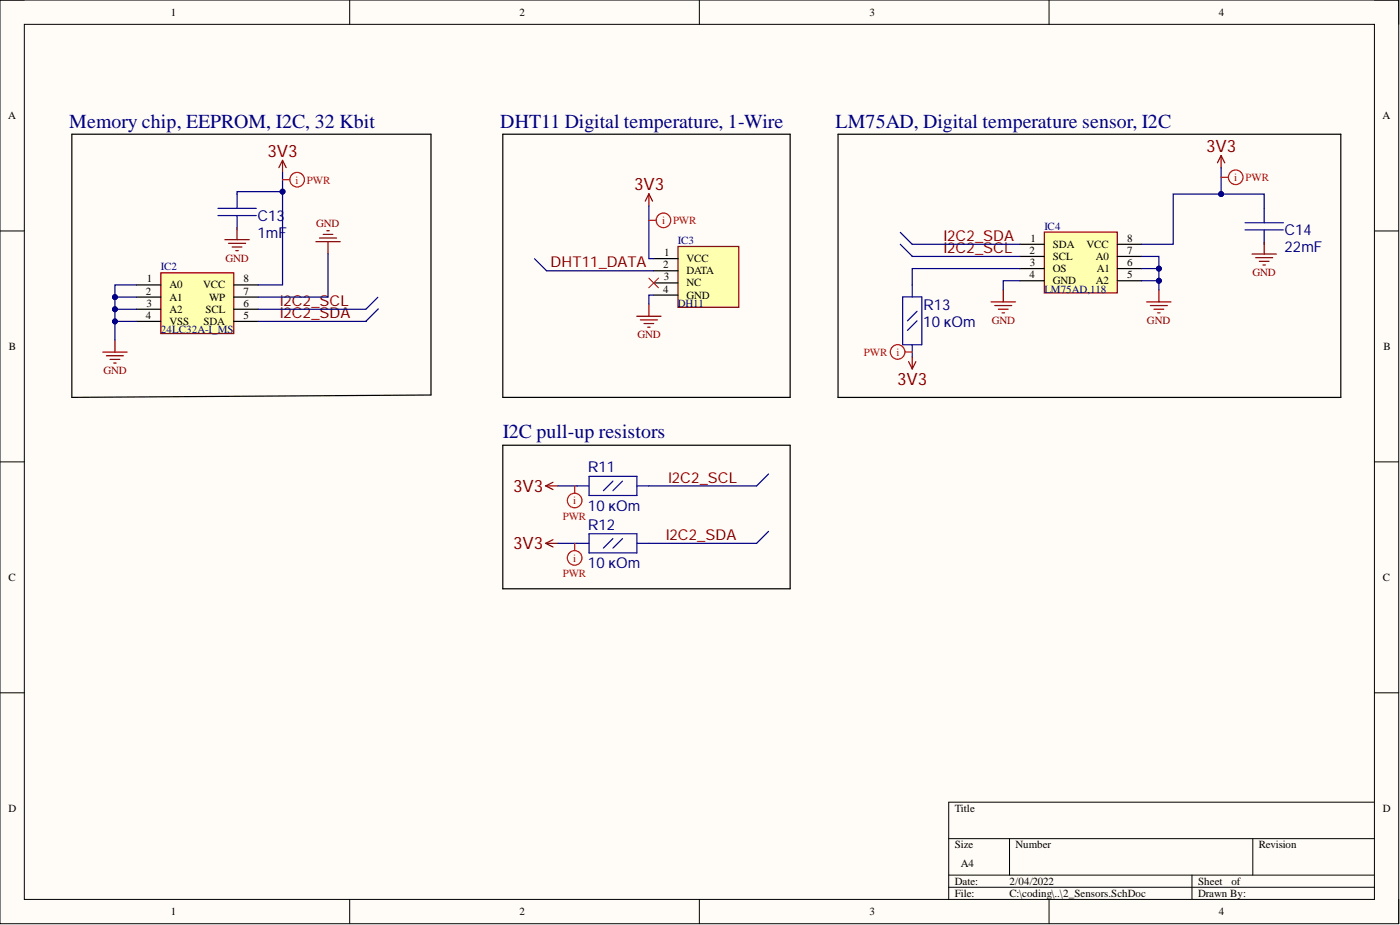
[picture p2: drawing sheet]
<svg xmlns="http://www.w3.org/2000/svg" width="292mm" height="193mm" viewBox="0 0 292 193" stroke-linecap="round" stroke-linejoin="round" font-family="sans-serif">
<defs><g id="words">
<g font-size="4.1" fill="#000080">
<text x="14.5" y="26.6">Memory chip, EEPROM, I2C, 32 Kbit</text>
<text x="104.4" y="26.6">DHT11 Digital temperature, 1-Wire</text>
<text x="174.3" y="26.6">LM75AD, Digital temperature sensor, I2C</text>
<text x="104.9" y="91.5">I2C pull-up resistors</text>
</g>
<g font-size="3.5" fill="#800000">
<text x="55.8" y="32.7">3V3</text>
<text x="251.7" y="31.7">3V3</text>
<text x="132.3" y="39.6">3V3</text>
<text x="187.2" y="80.2">3V3</text>
<text x="107.1" y="102.6">3V3</text>
<text x="107.1" y="114.6">3V3</text>
</g>
<g font-size="3.1" fill="#000080">
<text x="53.7" y="46.1">C13</text>
<text x="53.7" y="49.6">1mF</text>
<text x="268" y="49.1">C14</text>
<text x="268" y="52.7">22mF</text>
<text x="192.6" y="64.6">R13</text>
<text x="192.6" y="68.1">10кOm</text>
<text x="122.7" y="98.5">R11</text>
<text x="122.7" y="106.5">10кOm</text>
<text x="122.7" y="110.5">R12</text>
<text x="122.7" y="118.5">10кOm</text>
</g>
<g font-size="3.1" fill="#800000">
<text x="196.8" y="52.8">I2C2_SCL</text>
<text x="196.8" y="50.3">I2C2_SDA</text>
<text x="114.9" y="55.8">DHT11_DATA</text>
<text x="58.4" y="63.8">I2C2_SCL</text>
<text x="58.4" y="66.4">I2C2_SDA</text>
<text x="139.4" y="100.7">I2C2_SCL</text>
<text x="138.9" y="112.7">I2C2_SDA</text>
</g>
<g font-size="2.3">
<text x="35.6" y="3.3">1</text>
<text x="108.4" y="3.3">2</text>
<text x="181.4" y="3.3">3</text>
<text x="254.3" y="3.3">4</text>
<text x="1.7" y="24.9">A</text>
<text x="288.5" y="24.9">A</text>
<text x="138.6" y="53.4">1</text>
<text x="214.8" y="53">2</text>
<text x="215" y="50.5">1</text>
<text x="219.7" y="51.7">SDA</text>
<text x="226.7" y="51.7">VCC</text>
<text x="235.2" y="50.5">8</text>
<text x="235.2" y="53">7</text>
<text x="30.6" y="58.9">1</text>
<text x="50.8" y="58.9">8</text>
<text x="138.4" y="56">2</text>
<text x="138.5" y="58.5">3</text>
<text x="143.2" y="54.7">VCC</text>
<text x="143.2" y="57.2">DATA</text>
<text x="143.2" y="59.8">NC</text>
<text x="214.8" y="58.1">4</text>
<text x="214.9" y="55.5">3</text>
<text x="219.7" y="54.3">SCL</text>
<text x="219.7" y="56.8">OS</text>
<text x="219.7" y="59.3">GND</text>
<text x="228.6" y="54.3">A0</text>
<text x="228.6" y="59.3">A2</text>
<text x="228.8" y="56.8">A1</text>
<text x="235.2" y="55.5">6</text>
<text x="235.2" y="58.1">5</text>
<text x="30.5" y="61.5">2</text>
<text x="30.5" y="64">3</text>
<text x="35.4" y="60.2">A0</text>
<text x="35.4" y="62.7">A1</text>
<text x="35.4" y="65.3">A2</text>
<text x="42.4" y="60.2">VCC</text>
<text x="42.9" y="65.3">SCL</text>
<text x="43.6" y="62.7">WP</text>
<text x="50.8" y="61.5">7</text>
<text x="50.8" y="64">6</text>
<text x="138.4" y="61">4</text>
<text x="143.2" y="62.3">GND</text>
<text x="30.5" y="66.5">4</text>
<text x="35.4" y="67.8">VSS</text>
<text x="42.5" y="67.8">SDA</text>
<text x="50.8" y="66.5">5</text>
<text x="1.9" y="73">B</text>
<text x="288.6" y="73">B</text>
<text x="1.8" y="121.2">C</text>
<text x="288.5" y="121.2">C</text>
<text x="1.8" y="169.4">D</text>
<text x="199.2" y="169.4">Title</text>
<text x="288.5" y="169.4">D</text>
<text x="199.2" y="177">Size</text>
<text x="211.9" y="177">Number</text>
<text x="262.7" y="177">Revision</text>
<text x="199.2" y="184.6">Date:</text>
<text x="200.5" y="180.8">A4</text>
<text x="210.6" y="184.6">2/04/2022</text>
<text x="250" y="184.6">Sheet</text>
<text x="256.9" y="184.6">of</text>
<text x="35.6" y="190.9">1</text>
<text x="108.4" y="190.9">2</text>
<text x="181.4" y="190.9">3</text>
<text x="199.2" y="187.1">File:</text>
<text x="210.6" y="187.1">C:\coding\..\2_Sensors.SchDoc</text>
<text x="250" y="187.1">Drawn By:</text>
<text x="254.3" y="190.9">4</text>
</g>
<g font-size="2.3" fill="#f00">
<text x="61.7" y="38.3">i</text>
<text x="64" y="38.3">PWR</text>
<text x="257.5" y="37.8">i</text>
<text x="259.9" y="37.8">PWR</text>
<text x="138.1" y="46.7">i</text>
<text x="140.4" y="46.7">PWR</text>
<text x="180.3" y="74.2">PWR</text>
<text x="187" y="74.2">i</text>
<text x="119.6" y="105.1">i</text>
<text x="117.4" y="108.4">PWR</text>
<text x="119.6" y="117.1">i</text>
<text x="117.4" y="120.4">PWR</text>
</g>
<g font-size="2.3" fill="#800000">
<text x="66" y="47.4">GND</text>
<text x="47" y="54.6">GND</text>
<text x="261.3" y="57.6">GND</text>
<text x="133" y="70.6">GND</text>
<text x="206.9" y="67.5">GND</text>
<text x="239.3" y="67.5">GND</text>
<text x="21.6" y="78">GND</text>
</g>
<g font-size="2.3" fill="#000080">
<text x="217.9" y="47.9">IC4</text>
<text x="141.4" y="50.9">IC3</text>
<text x="33.6" y="56.4">IC2</text>
<text x="141.4" y="64.1">DH11</text>
<text x="217.9" y="61.1">LM75AD,118</text>
<text x="33.6" y="69.6">24LC32A-I_MS</text>
</g>
</g></defs>
<path d="M0 0h291.8v192.7h-291.8z" fill-rule="evenodd" fill="#fffcf8"/>
<path d="M0 0h291.8v192.7h-291.8z" fill="none" stroke="#000" stroke-width=".21"/>
<path d="M5.1 5.1h281.7v182.5h-281.7z" fill-rule="evenodd" fill="#fffcf8"/>
<g fill="none" stroke="#000" stroke-width=".21">
<path d="M0 0h5.1M5.1 5.1h281.7v182.5h-281.7zM73 0v5.1M145.9 0v5.1M218.9 0v5.1M286.8 0h5v5.1M0 48.2h5.1M286.8 48.2h5M0 96.4h5.1M286.8 96.4h5M0 144.5h5.1M286.8 144.5h5"/>
<path d="M197.9 175h88.9M210.6 175v7.6M261.4 175v7.6M286.8 167.4h-88.9v20.2M73 187.6v5.1M145.9 187.6v5.1M197.9 182.6h88.9M197.9 185.1h88.9M218.9 187.6v5.1M248.7 182.6v5M291.8 187.6v5.1"/>
</g>
<path d="M21.4 73.5h5.1M22.2 74.2h3.6M23 75h2M23.7 75.7h.5M24 70.9v2.6" fill="none" stroke="#800000" stroke-width=".25"/>
<path d="M33.6 56.9h15.2v12.7h-15.2z" fill-rule="evenodd" fill="#ffffb0"/>
<g fill="none" stroke="#800000" stroke-width=".25">
<path d="M58.9 33.5l-.7 1.5M58.9 33.5l.8 1.5M58.9 33.5v2.5M33.6 56.9h15.2v12.7h-15.2zM46.9 50h5.1M47.7 50.8h3.5M48.4 51.5h2.1M49.2 52.3h.5M49.5 47.5v2.5M65.9 50.4h5.1M66.7 49.7h3.5M67.4 48.9h2.1"/>
<path d="M68.2 48.1h.5M68.4 50.4v2.6M113.9 101.4l1.5 .7M113.9 101.4h2.5M113.9 113.3l1.5 .8M113.9 113.3h2.5M115.4 100.6l-1.5 .8M115.4 112.6l-1.5 .7"/>
</g>
<path d="M15 28h74.9v54.4l-74.9 .5zM28.5 59.4h5.1M48.8 59.4h5.1M28.5 62h5.1M28.5 64.5h5.1M28.5 67.1h5.1M48.8 62h5.1M48.8 64.5h5.1M48.8 67.1h5.1" fill="none" stroke="#000" stroke-width=".25"/>
<g fill="none" stroke="#0000b4" stroke-width=".25">
<path d="M45.5 45h8M45.5 43.5h8M49.5 40.5v3M49.5 45v3M122.9 99.4h10v4h-10zM120.4 101.4h2.5M120.4 113.3h2.5M122.9 111.4h10v3.9h-10zM127.9 100.4l-2 2M127.9 112.4l-2 1.9M129.9 100.4l-2 2M129.9 112.4l-2 1.9"/>
<path d="M132.9 101.4h2.5M132.9 113.3h2.5"/>
</g>
<path d="M78.8 62l-2.5 2.5M78.9 64.4l-2.5 2.5" fill="none" stroke="#000080" stroke-width=".25"/>
<path d="M141.5 51.4h12.6v12.7h-12.6z" fill-rule="evenodd" fill="#ffffb0"/>
<path d="M135.4 40.4v2.6M135.4 40.4l-.8 1.6M135.4 40.4l.7 1.6M141.5 51.4h12.6v12.7h-12.6zM132.8 66h5.1M133.6 66.7h3.6M134.4 67.5h2M135.1 68.3h.5M135.4 63.4v2.6" fill="none" stroke="#800000" stroke-width=".25"/>
<path d="M104.9 28h60v54.9h-60zM174.8 28h105v54.9h-105zM136.4 54h5.1M136.4 56.5h5.1M136.4 59h5.1M136.4 61.6h5.1" fill="none" stroke="#000" stroke-width=".25"/>
<path d="M111.5 54l2.5 2.5" fill="none" stroke="#000080" stroke-width=".25"/>
<path d="M135.4 58l2 2M137.4 58l-2 2" fill="none" stroke="#f00" stroke-width=".21"/>
<path d="M217.9 48.4h15.2v12.7h-15.2z" fill-rule="evenodd" fill="#ffffb0"/>
<g fill="none" stroke="#800000" stroke-width=".25">
<path d="M254.8 32.5l-.8 1.5M254.8 32.5l.7 1.5M254.8 32.5v2.5M217.9 48.4h15.2v12.7h-15.2zM261.2 53h5.1M262 53.8h3.5M262.7 54.5h2.1M263.5 55.3h.5M263.8 50.5v2.5M189.6 75.4l.7 1.6M190.3 74.4v2.6M191.1 75.4l-.8 1.6"/>
<path d="M206.8 63h5.1M207.5 63.7h3.6M208.3 64.5h2M209.1 65.3h.5M209.3 60.4v2.6M239.3 63h5M240 63.7h3.6M240.8 64.5h2M241.5 65.3h.5M241.8 60.4v2.6"/>
</g>
<path d="M212.8 51h5.1M212.8 53.5h5.1M212.8 56h5.1M212.8 58.6h5.1M233.1 51h5.1M233.1 53.5h5.1M233.1 56h5.1M233.1 58.6h5.1M104.9 92.9h60v29.9h-60z" fill="none" stroke="#000" stroke-width=".25"/>
<path d="M187.8 48.5l2.5 2.5M187.8 51l2.5 2.5M241.8 58.6v1.8M160.4 98.9l-2.5 2.5M160.4 110.9l-2.5 2.4" fill="none" stroke="#000080" stroke-width=".25"/>
<path d="M190.3 59.4v2.5M259.8 48h8M259.8 46.5h8M263.8 43.5v3M263.8 48v3M188.3 61.9h4v10h-4zM190.3 71.9v2.5M191.3 64.9l-2 2M191.3 66.9l-2 2" fill="none" stroke="#0000b4" stroke-width=".25"/>
<circle cx="241.8" cy="58.6" r=".51" fill="#000080"/>
<circle cx="241.8" cy="58.6" r=".51" fill="none" stroke="#000080" stroke-width=".21"/>
<path d="M24 67.1h4.5" fill="none" stroke="#000080" stroke-width=".25"/>
<circle cx="24" cy="67.1" r=".51" fill="#000080"/>
<circle cx="24" cy="67.1" r=".51" fill="none" stroke="#000080" stroke-width=".21"/>
<path d="M24 64.5h4.5" fill="none" stroke="#000080" stroke-width=".25"/>
<circle cx="24" cy="64.5" r=".51" fill="#000080"/>
<circle cx="24" cy="64.5" r=".51" fill="none" stroke="#000080" stroke-width=".21"/>
<path d="M24 62h4.5" fill="none" stroke="#000080" stroke-width=".25"/>
<circle cx="24" cy="62" r=".51" fill="#000080"/>
<circle cx="24" cy="62" r=".51" fill="none" stroke="#000080" stroke-width=".21"/>
<path d="M28.5 59.4h-4.5v11.5" fill="none" stroke="#000080" stroke-width=".25"/>
<circle cx="24" cy="62" r=".51" fill="#000080"/>
<circle cx="24" cy="62" r=".51" fill="none" stroke="#000080" stroke-width=".21"/>
<circle cx="24" cy="64.5" r=".51" fill="#000080"/>
<circle cx="24" cy="64.5" r=".51" fill="none" stroke="#000080" stroke-width=".21"/>
<circle cx="24" cy="67.1" r=".51" fill="#000080"/>
<circle cx="24" cy="67.1" r=".51" fill="none" stroke="#000080" stroke-width=".21"/>
<path d="M58.9 40h-9.4v.5" fill="none" stroke="#000080" stroke-width=".25"/>
<circle cx="58.9" cy="40" r=".51" fill="#000080"/>
<circle cx="58.9" cy="40" r=".51" fill="none" stroke="#000080" stroke-width=".21"/>
<path d="M58.9 36v23.4h-5M68.4 53v9h-14.5M53.9 64.5h22.4M76.4 66.9v.2h-22.5" fill="none" stroke="#000080" stroke-width=".25"/>
<circle cx="58.9" cy="40" r=".51" fill="#000080"/>
<circle cx="58.9" cy="40" r=".51" fill="none" stroke="#000080" stroke-width=".21"/>
<path d="M114 56.5h22.4M135.4 43v11h1M190.3 53.5h22.5M190.3 51h22.5M212.8 56h-22.5v3.4M212.8 58.6h-3.5v1.8M241.8 56v2.6h-3.6M136.4 61.6h-1v1.8M116.4 113.3h4M116.4 101.4h4M135.4 113.3h22.5M135.4 101.4h22.5" fill="none" stroke="#000080" stroke-width=".25"/>
<circle cx="241.8" cy="58.6" r=".51" fill="#000080"/>
<circle cx="241.8" cy="58.6" r=".51" fill="none" stroke="#000080" stroke-width=".21"/>
<circle cx="241.8" cy="56" r=".51" fill="#000080"/>
<circle cx="241.8" cy="56" r=".51" fill="none" stroke="#000080" stroke-width=".21"/>
<path d="M238.2 53.5h3.6v2.5h-3.6" fill="none" stroke="#000080" stroke-width=".25"/>
<circle cx="241.8" cy="56" r=".51" fill="#000080"/>
<circle cx="241.8" cy="56" r=".51" fill="none" stroke="#000080" stroke-width=".21"/>
<path d="M263.8 43.5v-3h-19v10.5h-6.6" fill="none" stroke="#000080" stroke-width=".25"/>
<circle cx="254.8" cy="40.5" r=".51" fill="#000080"/>
<circle cx="254.8" cy="40.5" r=".51" fill="none" stroke="#000080" stroke-width=".21"/>
<path d="M254.8 35v5.5" fill="none" stroke="#000080" stroke-width=".25"/>
<circle cx="254.8" cy="40.5" r=".51" fill="#000080"/>
<circle cx="254.8" cy="40.5" r=".51" fill="none" stroke="#000080" stroke-width=".21"/>
<g fill="none" stroke="#f00" stroke-width=".25">
<path d="M58.9 37.5h1.6M254.8 37h1.5M135.4 46h1.5M188.8 73.4h1.5M119.9 101.4v1.5M119.9 113.3v1.6"/>
<circle cx="62" cy="37.5" r="1.52"/>
<circle cx="257.8" cy="37" r="1.52"/>
<circle cx="138.4" cy="46" r="1.52"/>
<circle cx="187.3" cy="73.4" r="1.52"/>
<circle cx="119.9" cy="104.4" r="1.52"/>
<circle cx="119.9" cy="116.4" r="1.52"/>
</g>
<use href="#words"/>
</svg>
